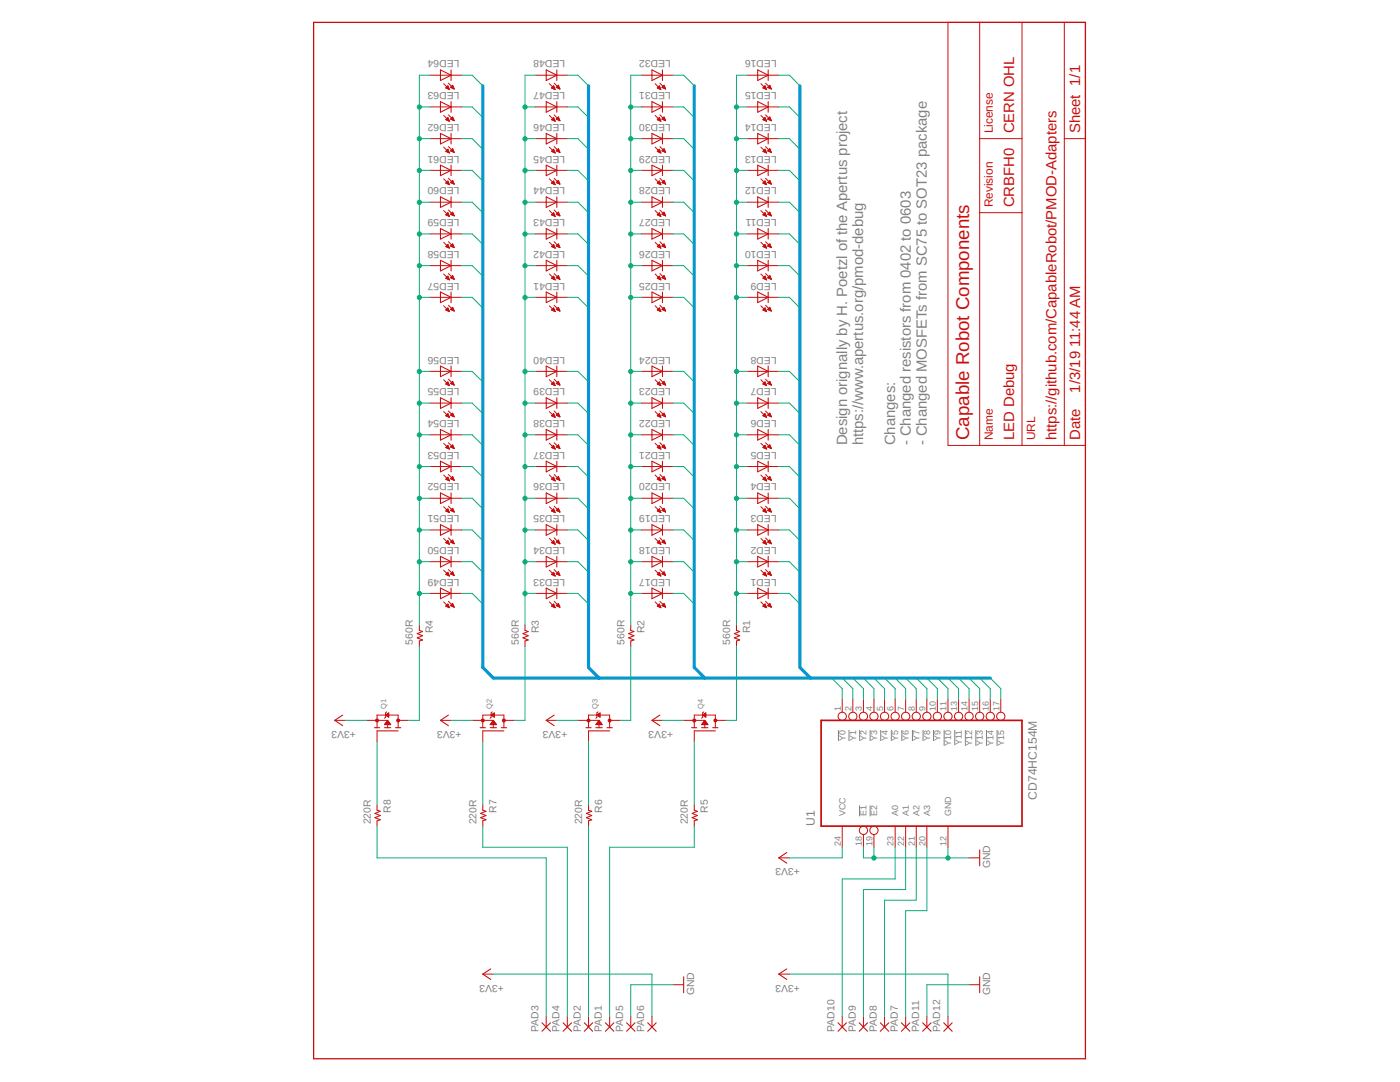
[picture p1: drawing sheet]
<svg xmlns="http://www.w3.org/2000/svg" width="279mm" height="216mm" viewBox="0 0 279 216" stroke-linecap="round" stroke-linejoin="round" font-family="sans-serif">
<defs><g id="words">
<text font-size="3.7" fill="#c90d0c" x="193.4" y="87.8" transform="rotate(-90 193.4 87.8)">Capable Robot Components</text>
<g font-size="3" fill="#c90d0c">
<text x="202.4" y="26.6" transform="rotate(-90 202.4 26.6)">CERN OHL</text>
<text x="215.6" y="26.6" transform="rotate(-90 215.6 26.6)">Sheet 1/1</text>
<text x="202.4" y="41.4" transform="rotate(-90 202.4 41.4)">CRBFH0</text>
<text x="215.6" y="69.3" transform="rotate(-90 215.6 69.3)">11:44 AM</text>
<text x="215.6" y="78.3" transform="rotate(-90 215.6 78.3)">1/3/19</text>
<text x="202.4" y="87.8" transform="rotate(-90 202.4 87.8)">LED Debug</text>
<text x="210.8" y="87.8" transform="rotate(-90 210.8 87.8)">https:/ github.com/CapableRobot/PMOD-Adapters</text>
<text x="215.6" y="87.8" transform="rotate(-90 215.6 87.8)">Date</text>
</g>
<g font-size="3" fill="#808080">
<text x="172.3" y="73.7" transform="rotate(-90 172.3 73.7)">.apertus.org/pmod-debug</text>
<text x="169.1" y="88.9" transform="rotate(-90 169.1 88.9)">Design orignally by H. Poetzl of the Apertus project</text>
<text x="172.3" y="88.9" transform="rotate(-90 172.3 88.9)">https:/ w</text>
<text x="178.6" y="88.9" transform="rotate(-90 178.6 88.9)">Changes:</text>
<text x="181.8" y="88.9" transform="rotate(-90 181.8 88.9)">- Changed resistors from 0402 to 0603</text>
<text x="185" y="88.9" transform="rotate(-90 185 88.9)">- Changed MOSFETs from SC75 to SOT23 package</text>
</g>
<g font-size="2.4" fill="#c90d0c">
<text x="198.2" y="26.6" transform="rotate(-90 198.2 26.6)">License</text>
<text x="198.2" y="41.4" transform="rotate(-90 198.2 41.4)">Revision</text>
<text x="198.2" y="87.8" transform="rotate(-90 198.2 87.8)">Name</text>
<text x="206.6" y="87.8" transform="rotate(-90 206.6 87.8)">URL</text>
</g>
<g font-size="2.4" fill="#808080">
<text x="206.9" y="159.6" transform="rotate(-90 206.9 159.6)">CD74HC154M</text>
<text x="162.6" y="164.8" transform="rotate(-90 162.6 164.8)">U1</text>
</g>
<g font-size="2.1" fill="#808080">
<text x="91.7" y="12.1" transform="rotate(-180 91.7 12.1)">LED64</text>
<text x="112.8" y="12.1" transform="rotate(-180 112.8 12.1)">LED48</text>
<text x="133.9" y="12.1" transform="rotate(-180 133.9 12.1)">LED32</text>
<text x="155" y="12.1" transform="rotate(-180 155 12.1)">LED16</text>
<text x="91.7" y="18.4" transform="rotate(-180 91.7 18.4)">LED63</text>
<text x="112.8" y="18.4" transform="rotate(-180 112.8 18.4)">LED47</text>
<text x="133.9" y="18.4" transform="rotate(-180 133.9 18.4)">LED31</text>
<text x="155" y="18.4" transform="rotate(-180 155 18.4)">LED15</text>
<text x="91.7" y="24.7" transform="rotate(-180 91.7 24.7)">LED62</text>
<text x="112.8" y="24.7" transform="rotate(-180 112.8 24.7)">LED46</text>
<text x="133.9" y="24.7" transform="rotate(-180 133.9 24.7)">LED30</text>
<text x="155" y="24.7" transform="rotate(-180 155 24.7)">LED14</text>
<text x="91.7" y="31" transform="rotate(-180 91.7 31)">LED61</text>
<text x="112.8" y="31" transform="rotate(-180 112.8 31)">LED45</text>
<text x="133.9" y="31" transform="rotate(-180 133.9 31)">LED29</text>
<text x="155" y="31" transform="rotate(-180 155 31)">LED13</text>
<text x="91.7" y="37.4" transform="rotate(-180 91.7 37.4)">LED60</text>
<text x="112.8" y="37.4" transform="rotate(-180 112.8 37.4)">LED44</text>
<text x="133.9" y="37.4" transform="rotate(-180 133.9 37.4)">LED28</text>
<text x="155" y="37.4" transform="rotate(-180 155 37.4)">LED12</text>
<text x="91.7" y="43.7" transform="rotate(-180 91.7 43.7)">LED59</text>
<text x="112.8" y="43.7" transform="rotate(-180 112.8 43.7)">LED43</text>
<text x="133.9" y="43.7" transform="rotate(-180 133.9 43.7)">LED27</text>
<text x="155" y="43.7" transform="rotate(-180 155 43.7)">LED11</text>
<text x="91.7" y="50" transform="rotate(-180 91.7 50)">LED58</text>
<text x="112.8" y="50" transform="rotate(-180 112.8 50)">LED42</text>
<text x="133.9" y="50" transform="rotate(-180 133.9 50)">LED26</text>
<text x="155" y="50" transform="rotate(-180 155 50)">LED10</text>
<text x="91.7" y="56.4" transform="rotate(-180 91.7 56.4)">LED57</text>
<text x="112.8" y="56.4" transform="rotate(-180 112.8 56.4)">LED41</text>
<text x="133.9" y="56.4" transform="rotate(-180 133.9 56.4)">LED25</text>
<text x="155" y="56.4" transform="rotate(-180 155 56.4)">LED9</text>
<text x="91.7" y="71.1" transform="rotate(-180 91.7 71.1)">LED56</text>
<text x="112.8" y="71.1" transform="rotate(-180 112.8 71.1)">LED40</text>
<text x="133.9" y="71.1" transform="rotate(-180 133.9 71.1)">LED24</text>
<text x="155" y="71.1" transform="rotate(-180 155 71.1)">LED8</text>
<text x="91.7" y="77.5" transform="rotate(-180 91.7 77.5)">LED55</text>
<text x="112.8" y="77.5" transform="rotate(-180 112.8 77.5)">LED39</text>
<text x="133.9" y="77.5" transform="rotate(-180 133.9 77.5)">LED23</text>
<text x="155" y="77.5" transform="rotate(-180 155 77.5)">LED7</text>
<text x="91.7" y="83.8" transform="rotate(-180 91.7 83.8)">LED54</text>
<text x="112.8" y="83.8" transform="rotate(-180 112.8 83.8)">LED38</text>
<text x="133.9" y="83.8" transform="rotate(-180 133.9 83.8)">LED22</text>
<text x="155" y="83.8" transform="rotate(-180 155 83.8)">LED6</text>
<text x="91.7" y="90.1" transform="rotate(-180 91.7 90.1)">LED53</text>
<text x="112.8" y="90.1" transform="rotate(-180 112.8 90.1)">LED37</text>
<text x="133.9" y="90.1" transform="rotate(-180 133.9 90.1)">LED21</text>
<text x="155" y="90.1" transform="rotate(-180 155 90.1)">LED5</text>
<text x="91.7" y="96.5" transform="rotate(-180 91.7 96.5)">LED52</text>
<text x="112.8" y="96.5" transform="rotate(-180 112.8 96.5)">LED36</text>
<text x="133.9" y="96.5" transform="rotate(-180 133.9 96.5)">LED20</text>
<text x="155" y="96.5" transform="rotate(-180 155 96.5)">LED4</text>
<text x="91.7" y="102.8" transform="rotate(-180 91.7 102.8)">LED51</text>
<text x="112.8" y="102.8" transform="rotate(-180 112.8 102.8)">LED35</text>
<text x="133.9" y="102.8" transform="rotate(-180 133.9 102.8)">LED19</text>
<text x="155" y="102.8" transform="rotate(-180 155 102.8)">LED3</text>
<text x="91.7" y="109.1" transform="rotate(-180 91.7 109.1)">LED50</text>
<text x="112.8" y="109.1" transform="rotate(-180 112.8 109.1)">LED34</text>
<text x="133.9" y="109.1" transform="rotate(-180 133.9 109.1)">LED18</text>
<text x="155" y="109.1" transform="rotate(-180 155 109.1)">LED2</text>
<text x="91.7" y="115.5" transform="rotate(-180 91.7 115.5)">LED49</text>
<text x="112.8" y="115.5" transform="rotate(-180 112.8 115.5)">LED33</text>
<text x="133.9" y="115.5" transform="rotate(-180 133.9 115.5)">LED17</text>
<text x="155" y="115.5" transform="rotate(-180 155 115.5)">LED1</text>
<text x="82.4" y="128.6" transform="rotate(-90 82.4 128.6)">560R</text>
<text x="86.4" y="126.3" transform="rotate(-90 86.4 126.3)">R4</text>
<text x="103.5" y="128.6" transform="rotate(-90 103.5 128.6)">560R</text>
<text x="107.5" y="126.3" transform="rotate(-90 107.5 126.3)">R3</text>
<text x="124.6" y="128.6" transform="rotate(-90 124.6 128.6)">560R</text>
<text x="128.6" y="126.3" transform="rotate(-90 128.6 126.3)">R2</text>
<text x="145.7" y="128.6" transform="rotate(-90 145.7 128.6)">560R</text>
<text x="149.7" y="126.3" transform="rotate(-90 149.7 126.3)">R1</text>
<text x="71" y="145.8" transform="rotate(-180 71 145.8)">+3V3</text>
<text x="92.1" y="145.8" transform="rotate(-180 92.1 145.8)">+3V3</text>
<text x="113.2" y="145.8" transform="rotate(-180 113.2 145.8)">+3V3</text>
<text x="134.3" y="145.8" transform="rotate(-180 134.3 145.8)">+3V3</text>
<text x="74" y="164.5" transform="rotate(-90 74 164.5)">220R</text>
<text x="78" y="162.2" transform="rotate(-90 78 162.2)">R8</text>
<text x="95.1" y="164.5" transform="rotate(-90 95.1 164.5)">220R</text>
<text x="99.1" y="162.2" transform="rotate(-90 99.1 162.2)">R7</text>
<text x="116.2" y="164.5" transform="rotate(-90 116.2 164.5)">220R</text>
<text x="120.2" y="162.2" transform="rotate(-90 120.2 162.2)">R6</text>
<text x="137.3" y="164.5" transform="rotate(-90 137.3 164.5)">220R</text>
<text x="141.3" y="162.2" transform="rotate(-90 141.3 162.2)">R5</text>
<text x="159.6" y="173.3" transform="rotate(-180 159.6 173.3)">+3V3</text>
<text x="197.6" y="173.3" transform="rotate(-90 197.6 173.3)">GND</text>
<text x="100.6" y="196.5" transform="rotate(-180 100.6 196.5)">+3V3</text>
<text x="159.6" y="196.5" transform="rotate(-180 159.6 196.5)">+3V3</text>
<text x="138.5" y="198.6" transform="rotate(-90 138.5 198.6)">GND</text>
<text x="197.6" y="198.6" transform="rotate(-90 197.6 198.6)">GND</text>
<text x="107.5" y="205.9" transform="rotate(-90 107.5 205.9)">PAD3</text>
<text x="111.7" y="205.9" transform="rotate(-90 111.7 205.9)">PAD4</text>
<text x="115.9" y="205.9" transform="rotate(-90 115.9 205.9)">PAD2</text>
<text x="120.1" y="205.9" transform="rotate(-90 120.1 205.9)">PAD1</text>
<text x="124.3" y="205.9" transform="rotate(-90 124.3 205.9)">PAD5</text>
<text x="128.6" y="205.9" transform="rotate(-90 128.6 205.9)">PAD6</text>
<text x="166.5" y="205.9" transform="rotate(-90 166.5 205.9)">PAD10</text>
<text x="170.8" y="205.9" transform="rotate(-90 170.8 205.9)">PAD9</text>
<text x="175" y="205.9" transform="rotate(-90 175 205.9)">PAD8</text>
<text x="179.2" y="205.9" transform="rotate(-90 179.2 205.9)">PAD7</text>
<text x="183.4" y="205.9" transform="rotate(-90 183.4 205.9)">PAD11</text>
<text x="187.6" y="205.9" transform="rotate(-90 187.6 205.9)">PAD12</text>
</g>
<g font-size="1.8" fill="#808080">
<text x="167.8" y="141.8" transform="rotate(-90 167.8 141.8)">1</text>
<text x="169.9" y="141.8" transform="rotate(-90 169.9 141.8)">2</text>
<text x="172" y="141.8" transform="rotate(-90 172 141.8)">3</text>
<text x="174.1" y="141.8" transform="rotate(-90 174.1 141.8)">4</text>
<text x="176.2" y="141.8" transform="rotate(-90 176.2 141.8)">5</text>
<text x="178.3" y="141.8" transform="rotate(-90 178.3 141.8)">6</text>
<text x="180.5" y="141.8" transform="rotate(-90 180.5 141.8)">7</text>
<text x="182.6" y="141.8" transform="rotate(-90 182.6 141.8)">8</text>
<text x="184.7" y="141.8" transform="rotate(-90 184.7 141.8)">9</text>
<text x="186.8" y="141.8" transform="rotate(-90 186.8 141.8)">10</text>
<text x="188.9" y="141.8" transform="rotate(-90 188.9 141.8)">11</text>
<text x="191" y="141.8" transform="rotate(-90 191 141.8)">13</text>
<text x="193.1" y="141.8" transform="rotate(-90 193.1 141.8)">14</text>
<text x="195.2" y="141.8" transform="rotate(-90 195.2 141.8)">15</text>
<text x="197.3" y="141.8" transform="rotate(-90 197.3 141.8)">16</text>
<text x="199.4" y="141.8" transform="rotate(-90 199.4 141.8)">17</text>
<text x="168.7" y="147.9" transform="rotate(-90 168.7 147.9)">Y0</text>
<text x="170.8" y="147.9" transform="rotate(-90 170.8 147.9)">Y1</text>
<text x="172.9" y="147.9" transform="rotate(-90 172.9 147.9)">Y2</text>
<text x="175.1" y="147.9" transform="rotate(-90 175.1 147.9)">Y3</text>
<text x="177.2" y="147.9" transform="rotate(-90 177.2 147.9)">Y4</text>
<text x="179.3" y="147.9" transform="rotate(-90 179.3 147.9)">Y5</text>
<text x="181.4" y="147.9" transform="rotate(-90 181.4 147.9)">Y6</text>
<text x="183.5" y="147.9" transform="rotate(-90 183.5 147.9)">Y7</text>
<text x="185.6" y="147.9" transform="rotate(-90 185.6 147.9)">Y8</text>
<text x="187.7" y="147.9" transform="rotate(-90 187.7 147.9)">Y9</text>
<text x="189.8" y="148.8" transform="rotate(-90 189.8 148.8)">Y10</text>
<text x="191.9" y="148.7" transform="rotate(-90 191.9 148.7)">Y11</text>
<text x="194" y="148.8" transform="rotate(-90 194 148.8)">Y12</text>
<text x="196.2" y="148.8" transform="rotate(-90 196.2 148.8)">Y13</text>
<text x="198.3" y="148.8" transform="rotate(-90 198.3 148.8)">Y14</text>
<text x="200.4" y="148.8" transform="rotate(-90 200.4 148.8)">Y15</text>
<text x="168.7" y="162.9" transform="rotate(-90 168.7 162.9)">VCC</text>
<text x="172.9" y="162.9" transform="rotate(-90 172.9 162.9)">E1</text>
<text x="175.1" y="162.9" transform="rotate(-90 175.1 162.9)">E2</text>
<text x="179.3" y="162.9" transform="rotate(-90 179.3 162.9)">A0</text>
<text x="181.4" y="162.9" transform="rotate(-90 181.4 162.9)">A1</text>
<text x="183.5" y="162.9" transform="rotate(-90 183.5 162.9)">A2</text>
<text x="185.6" y="162.9" transform="rotate(-90 185.6 162.9)">A3</text>
<text x="189.8" y="162.9" transform="rotate(-90 189.8 162.9)">GND</text>
<text x="167.8" y="168.7" transform="rotate(-90 167.8 168.7)">24</text>
<text x="172" y="168.7" transform="rotate(-90 172 168.7)">18</text>
<text x="174.1" y="168.7" transform="rotate(-90 174.1 168.7)">19</text>
<text x="178.3" y="168.7" transform="rotate(-90 178.3 168.7)">23</text>
<text x="180.5" y="168.7" transform="rotate(-90 180.5 168.7)">22</text>
<text x="182.6" y="168.7" transform="rotate(-90 182.6 168.7)">21</text>
<text x="184.7" y="168.7" transform="rotate(-90 184.7 168.7)">20</text>
<text x="188.9" y="168.7" transform="rotate(-90 188.9 168.7)">12</text>
</g>
<g font-size="1.5" fill="#808080">
<text x="77" y="141.4" transform="rotate(-90 77 141.4)">Q1</text>
<text x="98.1" y="141.4" transform="rotate(-90 98.1 141.4)">Q2</text>
<text x="119.2" y="141.4" transform="rotate(-90 119.2 141.4)">Q3</text>
<text x="140.3" y="141.4" transform="rotate(-90 140.3 141.4)">Q4</text>
</g>
</g></defs>
<g fill="none" stroke="#808080" stroke-width=".2">
<path d="M167.3 145.7v2.1M169.4 145.7v2.1M171.6 145.7v2.1M173.7 145.7v2.1M175.8 145.7v2.1M177.9 145.7v2.1M180 145.7v2.1M182.1 145.7v2.1M184.2 145.7v2.1M186.3 145.7v2.1M188.4 145.7v3.1M190.5 145.7v3"/>
<path d="M192.7 145.7v3.1M194.8 145.7v3.1M196.9 145.7v3.1M199 145.7v3.1M171.5 160.7v2.2M173.7 160.7v2.2"/>
</g>
<g fill="none" stroke="#c90d0c" stroke-width=".2">
<path d="M85.8 15h6.3M88.5 16.7l1.2 1.2M89 17.5l.4-.4 .3 .8zM89 17.5v.1M89.1 17.4v.2M89.2 17.3v.4M89.3 17.2v.5M89.4 17.2v.5M89.5 16.6l1.2 1.2M89.5 17.4v.4M89.6 17.7v.1M90 17.4v.1"/>
<path d="M90.1 17.3v.2M90.2 17.2v.3M90.3 17.1v.5M90.3 17l.4 .8-.8-.4zM90.4 17.1v.5M90.5 17.3v.4M90.6 17.5v.2M106.9 15h6.3M109.6 16.7l1.2 1.2M110.1 17.5l.7 .4M110.1 17.5l.4-.4 .3 .8M110.1 17.5v.1"/>
<path d="M110.2 17.4v.2M110.3 17.3v.3M110.4 17.2v.5M110.5 17.1v.6M110.6 17.3v.5M110.6 16.6l1.1 1.2M110.7 17.5v.3M110.8 17.8h.1M111 17.4l.4-.4 .3 .8zM111 17.4v.1M111.1 17.3v.2M111.2 17.2v.3"/>
<path d="M111.3 17.1v.5M111.4 17v.6M111.5 17.2v.5M111.6 17.4v.3M111.7 17.7h.1M128 15h6.3M130.7 16.7l1.2 1.2M131.2 17.5l.4-.4 .3 .8zM131.3 17.5v.1M131.3 17.4v.2M131.4 17.3v.4M131.5 17.2v.5"/>
<path d="M131.6 17.2v.5M131.7 16.6l1.1 1.2M131.7 17.4v.4M131.8 17.7v.1M132.1 17.4l.4-.4 .3 .8zM132.2 17.4v.1M132.3 17.3v.2M132.4 17.2v.3M132.5 17.1v.5M132.6 17.1v.5M132.7 17.3v.4M132.8 17.6v.1"/>
<path d="M149.1 15h6.3M151.8 16.7l1.2 1.2M152.3 17.5v.1M152.4 17.4v.2M152.5 17.3v.4M152.6 17.2v.5M152.7 17.1v.6M152.7 17.1l-.4 .4 .7 .4M152.7 17.1l.3 .8M152.8 17.4v.4M152.8 16.6l1.1 1.2M152.9 17.6v.2"/>
<path d="M153 17.8h.1M153.2 17.4v.1M153.4 17.3v.2M153.4 17.2v.3M153.5 17.1v.5M153.6 17v.6M153.6 17l-.4 .4 .7 .4M153.6 17l.3 .8M153.7 17.2v.5M153.8 17.5v.2M153.9 17.7h.1M189.2 4.5h27.4v84.4h-27.4z"/>
<path d="M195.5 4.5v84.4M204 4.5v84.4M212.4 4.5v84.4M85.8 34h6.3M85.8 27.7h6.3M85.8 21.3h6.3M88.5 35.7l1.2 1.2M88.5 29.4l1.2 1.1M88.5 23l1.2 1.2M89 36.5l.4-.4 .3 .8zM89 23.9l.4-.4 .3 .7zM89 23.8v.1"/>
<path d="M89 30.1v.1M89 36.4v.2M89.1 23.7v.2M89.1 30v.3M89.1 36.4v.2M89.2 23.6v.4M89.2 29.9v.4M89.2 36.3v.3M89.3 23.5v.5M89.3 29.8v.6M89.3 36.2v.5M89.4 29.8l.3 .7-.7-.3z"/>
<path d="M89.4 23.5v.6M89.4 29.9v.5M89.4 36.2v.5M89.5 35.6l1.2 1.1M89.5 29.3l1.2 1.1M89.5 22.9l1.2 1.2M89.5 23.7v.4M89.5 30.1v.3M89.5 36.4v.4M89.6 24v.2M89.6 30.3v.2M89.6 36.6v.2"/>
<path d="M89.9 36.4l.4-.4 .4 .7zM89.9 30.1l.4-.4 .4 .7zM89.9 23.8l.4-.5 .4 .8zM90 23.7v.1M90 30v.1M90 36.4v.1M90.1 23.6v.2M90.1 29.9v.3M90.1 36.3v.2M90.2 23.5v.4M90.2 29.8v.4M90.2 36.2v.3"/>
<path d="M90.3 23.4v.5M90.3 29.7v.5M90.3 36.1v.5M90.4 23.4v.6M90.4 29.8v.5M90.4 36.1v.5M90.5 23.6v.4M90.5 30v.3M90.5 36.3v.4M90.6 23.9v.1M90.6 30.2v.2M90.6 36.5v.2"/>
<path d="M106.9 34h6.3M106.9 27.7h6.3M106.9 21.3h6.3M109.6 35.7l1.2 1.2M109.6 29.4l1.2 1.1M109.6 23l1.2 1.2M110.1 36.5l.4-.4 .3 .8zM110.1 30.2l.7 .3M110.1 30.2l.4-.4 .3 .7M110.1 23.9l.7 .3M110.1 23.9l.4-.4 .3 .7M110.1 23.8v.1"/>
<path d="M110.1 30.2h.1M110.1 36.5v.1M110.2 23.7v.2M110.2 30.1v.2M110.2 36.4v.2M110.3 23.6v.4M110.3 30v.3M110.3 36.3v.3M110.4 23.6v.4M110.4 29.9v.4M110.4 36.2v.5M110.5 23.5v.5"/>
<path d="M110.5 29.8v.6M110.5 36.1v.6M110.6 23.6v.5M110.6 30v.4M110.6 36.3v.4M110.6 35.6l1.1 1.1M110.6 29.3l1.1 1.1M110.6 22.9l1.1 1.2M110.7 23.9v.2M110.7 30.2v.3M110.7 36.5v.3M110.8 24.1v.1"/>
<path d="M110.8 30.4v.1M110.8 36.8h.1M111 36.4l.4-.4 .3 .7zM111 30.1l.4-.4 .3 .7zM111 23.8l.4-.5 .3 .8zM111 23.7v.1M111 30.1h.1M111 36.4h.1M111.1 23.6v.2M111.1 30v.2M111.1 36.3v.2M111.2 23.5v.4"/>
<path d="M111.2 29.9v.3M111.2 36.2v.3M111.3 23.5v.4M111.3 29.8v.4M111.3 36.1v.5M111.4 23.3v.6M111.4 29.7v.6M111.4 36v.6M111.5 23.5v.5M111.5 29.9v.4M111.5 36.2v.4M111.6 23.8v.2"/>
<path d="M111.6 30.1v.3M111.6 36.4v.3M111.7 24v.1M111.7 30.3v.1M111.7 36.7h.1M128 34h6.3M128 27.7h6.3M128 21.3h6.3M130.7 35.7l1.2 1.2M130.7 29.4l1.2 1.1M130.7 23l1.2 1.2M131.2 36.5l.4-.4 .3 .8z"/>
<path d="M131.2 30.2l.4-.4 .3 .7zM131.2 23.9l.4-.4 .3 .7zM131.3 23.8v.1M131.3 30.1v.1M131.3 36.4v.2M131.3 23.7v.3M131.3 30v.3M131.4 23.6v.4M131.4 29.9v.4M131.4 36.3v.4M131.5 23.5v.5M131.5 29.8v.6"/>
<path d="M131.5 36.2v.5M131.6 23.6v.5M131.6 29.9v.5M131.6 36.2v.5M131.7 35.6l1.1 1.1M131.7 29.3l1.1 1.1M131.7 22.9l1.1 1.2M131.7 23.8v.3M131.7 30.1v.3M131.7 36.4v.4M131.8 24v.2M131.8 30.3v.2"/>
<path d="M131.8 36.7v.1M132.1 36.4l.4-.4 .3 .7zM132.1 30.1l.4-.4 .3 .7zM132.1 23.8l.4-.5 .3 .8zM132.2 23.7v.1M132.2 30v.1M132.2 36.3v.2M132.3 23.6v.3M132.3 29.9v.3M132.3 36.3v.2M132.4 23.5v.4M132.4 29.8v.4"/>
<path d="M132.4 36.2v.4M132.5 23.4v.5M132.5 29.7v.6M132.5 36.1v.5M132.6 23.5v.5M132.6 29.8v.5M132.6 36.1v.5M132.7 23.7v.3M132.7 30v.3M132.7 36.3v.4M132.8 23.9v.1M132.8 30.2v.2"/>
<path d="M132.8 36.6v.1M149.1 34h6.3M149.1 27.7h6.3M149.1 21.3h6.3M151.8 35.7l1.2 1.2M151.8 29.4l1.2 1.1M151.8 23l1.2 1.2M152.3 23.8v.1M152.3 30.2h.1M152.3 36.5v.1M152.4 23.7v.2M152.4 30.1v.2"/>
<path d="M152.4 36.4v.2M152.5 23.6v.4M152.5 30v.3M152.5 36.3v.3M152.6 23.5v.5M152.6 29.9v.5M152.6 36.2v.5M152.7 23.5v.5M152.7 29.8v.6M152.7 36.1v.6M152.7 36.1l-.4 .4 .7 .4M152.7 36.1l.3 .8"/>
<path d="M152.7 29.8l-.4 .4 .7 .3M152.7 29.8l.3 .7M152.7 23.5l-.4 .4 .7 .3M152.7 23.5l.3 .7M152.8 23.7v.4M152.8 30v.4M152.8 36.3v.5M152.8 35.6l1.1 1.1M152.8 29.3l1.1 1.1M152.8 22.9l1.1 1.2M152.9 23.9v.2M152.9 30.2v.3"/>
<path d="M152.9 36.6v.2M153 24.1v.1M153 30.5h.1M153 36.8h.1M153.2 23.7v.1M153.2 30.1h.1M153.2 36.4h.1M153.4 23.6v.2M153.4 30v.2M153.4 36.3v.2M153.4 23.5v.4M153.4 29.9v.3"/>
<path d="M153.4 36.2v.3M153.5 23.4v.5M153.5 29.8v.4M153.5 36.1v.5M153.6 23.3v.6M153.6 29.7v.6M153.6 36v.6M153.6 36l-.4 .4 .7 .3M153.6 36l.3 .7M153.6 29.7l-.4 .4 .7 .3M153.6 29.7l.3 .7M153.6 23.3l-.4 .5 .7 .3"/>
<path d="M153.6 23.3l.3 .8M153.7 23.6v.4M153.7 29.9v.4M153.7 36.2v.5M153.8 23.8v.2M153.8 30.1v.3M153.8 36.4v.3M153.9 24v.1M153.9 30.4h.1M153.9 36.7h.1M195.5 27.7h8.5M212.4 27.7h4.2"/>
<path d="M85.8 59.3h6.3M85.8 53h6.3M85.8 46.7h6.3M85.8 40.3h6.3M88.5 54.7l1.2 1.1M88.5 48.3l1.2 1.2M88.5 42l1.2 1.2M89 55.5l.4-.4 .3 .7zM89 49.2l.4-.4 .3 .7zM89 42.9l.4-.5 .3 .8zM89 42.8v.1M89 49.1v.1"/>
<path d="M89 55.5v.1M89.1 42.7v.2M89.1 49v.3M89.1 55.4v.2M89.2 42.6v.4M89.2 48.9v.4M89.2 55.3v.3M89.3 42.5v.5M89.3 48.8v.6M89.3 55.2v.5M89.4 42.5v.6M89.4 48.9v.5"/>
<path d="M89.4 55.2v.5M89.5 54.6l1.2 1.1M89.5 48.2l1.2 1.2M89.5 41.9l1.2 1.2M89.5 42.7v.4M89.5 49.1v.3M89.5 55.4v.4M89.6 43v.1M89.6 49.3v.2M89.6 55.6v.2M89.9 49.1l.4-.4 .4 .7zM89.9 42.8l.4-.5 .4 .8z"/>
<path d="M90 42.7v.1M90 49v.1M90 55.4v.1M90.1 42.6v.2M90.1 48.9v.3M90.1 55.2v.3M90.2 42.5v.4M90.2 48.8v.4M90.2 55.2v.3M90.3 42.4v.5M90.3 48.7v.6M90.3 55.1v.5"/>
<path d="M90.3 55l.4 .7-.8-.3zM90.4 42.4v.5M90.4 48.7v.6M90.4 55.1v.5M90.5 42.6v.4M90.5 49v.3M90.5 55.3v.4M90.6 42.9v.1M90.6 49.2v.2M90.6 55.5v.2M106.9 59.3h6.3M106.9 53h6.3"/>
<path d="M106.9 46.7h6.3M106.9 40.3h6.3M109.6 54.7l1.2 1.1M109.6 48.3l1.2 1.2M109.6 42l1.2 1.2M110.1 55.5l.7 .3M110.1 55.5l.4-.4 .3 .7M110.1 49.2l.7 .3M110.1 49.2l.4-.4 .3 .7M110.1 42.9l.7 .3M110.1 42.9l.4-.5 .3 .8M110.1 42.8v.1"/>
<path d="M110.1 49.2h.1M110.1 55.5h.1M110.2 42.7v.2M110.2 49.1v.2M110.2 55.4v.2M110.3 42.7v.3M110.3 49v.3M110.3 55.3v.3M110.4 42.5v.5M110.4 48.9v.4M110.4 55.2v.5M110.5 42.5v.6"/>
<path d="M110.5 48.8v.6M110.5 55.1v.6M110.6 42.7v.4M110.6 49v.4M110.6 55.3v.5M110.6 54.6l1.1 1.1M110.6 48.2l1.1 1.2M110.6 41.9l1.1 1.2M110.7 42.9v.2M110.7 49.2v.3M110.7 55.5v.3M110.8 43.1v.1"/>
<path d="M110.8 49.4v.1M110.8 55.8h.1M111 55.4l.4-.4 .3 .7zM111 49.1l.4-.4 .3 .7zM111 42.8l.4-.5 .3 .8zM111 42.7v.1M111 49.1h.1M111 55.4h.1M111.1 42.6v.2M111.1 49v.1M111.1 55.3v.2M111.2 42.5v.4"/>
<path d="M111.2 48.9v.3M111.2 55.2v.3M111.3 42.4v.5M111.3 48.8v.4M111.3 55.1v.5M111.4 42.4v.5M111.4 48.7v.6M111.4 55v.6M111.5 42.5v.5M111.5 48.9v.4M111.5 55.2v.4M111.6 42.8v.2"/>
<path d="M111.6 49.1v.2M111.6 55.4v.3M111.7 43v.1M111.7 49.3v.1M111.7 55.6v.1M128 59.3h6.3M128 53h6.3M128 46.7h6.3M128 40.3h6.3M130.7 54.7l1.2 1.1M130.7 48.3l1.2 1.2M130.7 42l1.2 1.2"/>
<path d="M131.2 55.5l.4-.4 .3 .7zM131.2 49.2l.4-.4 .3 .7zM131.2 42.9l.4-.5 .3 .8zM131.3 42.8v.1M131.3 49.1v.1M131.3 55.4v.2M131.3 42.7v.2M131.3 49v.3M131.4 42.6v.4M131.4 48.9v.4M131.4 55.2v.4M131.5 42.5v.5"/>
<path d="M131.5 48.8v.6M131.5 55.2v.5M131.6 42.5v.6M131.6 48.9v.5M131.6 55.2v.5M131.7 54.6l1.1 1.1M131.7 48.2l1.1 1.2M131.7 41.9l1.1 1.2M131.7 42.8v.3M131.7 49.1v.3M131.7 55.4v.4M131.8 43v.1"/>
<path d="M131.8 49.3v.2M131.8 55.6v.2M132.1 55.4l.4-.4 .3 .7zM132.1 49.1l.4-.4 .3 .7zM132.1 42.8l.4-.5 .3 .8zM132.2 42.7v.1M132.2 49v.1M132.2 55.3v.2M132.3 42.6v.2M132.3 48.9v.3M132.3 55.2v.3M132.4 42.5v.4"/>
<path d="M132.4 48.8v.4M132.4 55.1v.4M132.5 42.4v.5M132.5 48.7v.6M132.5 55.1v.5M132.6 42.4v.6M132.6 48.8v.5M132.6 55.1v.5M132.7 42.7v.3M132.7 49v.3M132.7 55.3v.4M132.8 42.9v.1"/>
<path d="M132.8 49.2v.2M132.8 55.5v.2M149.1 59.3h6.3M149.1 53h6.3M149.1 46.7h6.3M149.1 40.3h6.3M151.8 54.7l1.2 1.1M151.8 48.3l1.2 1.2M151.8 42l1.2 1.2M152.3 42.8v.1M152.3 49.1v.1M152.3 55.5h.1"/>
<path d="M152.4 42.7v.2M152.4 49.1v.2M152.4 55.4v.2M152.5 42.6v.4M152.5 49v.3M152.5 55.3v.3M152.6 42.5v.5M152.6 48.9v.4M152.6 55.2v.5M152.7 42.4v.7M152.7 48.8v.6M152.7 55.1v.6"/>
<path d="M152.7 55.1l.3 .7-.7-.3zM152.7 48.8l.3 .7-.7-.3zM152.7 42.4l-.4 .5 .7 .3M152.7 42.4l.3 .8M152.8 42.7v.4M152.8 49v.4M152.8 55.3v.5M152.8 54.6l1.1 1.1M152.8 48.2l1.1 1.2M152.8 41.9l1.1 1.2M152.9 42.9v.2M152.9 49.2v.3"/>
<path d="M152.9 55.6v.2M153 43.1v.1M153 49.4v.1M153 55.8h.1M153.2 42.7v.1M153.2 49v.1M153.2 55.4h.1M153.4 42.6v.2M153.4 49v.1M153.4 55.3v.2M153.4 42.5v.4M153.4 48.9v.3"/>
<path d="M153.4 55.2v.3M153.5 42.4v.5M153.5 48.8v.4M153.5 55.1v.5M153.6 42.3v.6M153.6 48.7v.6M153.6 55v.6M153.6 55l.3 .7-.7-.3zM153.6 48.7l-.4 .4 .7 .3M153.6 48.7l.3 .7M153.6 42.3l-.4 .5 .7 .3M153.6 42.3l.3 .8"/>
<path d="M153.7 42.6v.4M153.7 48.9v.4M153.7 55.2v.4M153.8 42.8v.2M153.8 49.1v.3M153.8 55.4v.3M153.9 43v.1M153.9 49.3v.1M153.9 55.7h.1M195.5 42.4h8.5M85.8 74.1h6.3M88.5 75.8l1.2 1.1"/>
<path d="M88.5 61l1.2 1.2M89 76.6l.4-.4 .3 .7zM89 61.8l.4-.4 .3 .8zM89 61.8v.1M89 76.6v.1M89.1 61.7v.2M89.1 76.5v.2M89.2 61.6v.4M89.2 76.4v.4M89.3 61.5v.5M89.3 76.3v.5M89.4 61.5v.6"/>
<path d="M89.4 76.3v.5M89.5 75.7l1.2 1.1M89.5 60.9l1.2 1.2M89.5 61.7v.4M89.5 76.5v.4M89.6 62v.1M89.6 76.7v.2M89.9 76.5l.4-.4 .4 .7zM89.9 61.7l.4-.4 .4 .8zM90 61.7v.1M90 76.5v.1M90.1 61.6v.2"/>
<path d="M90.1 76.3v.3M90.2 61.5v.4M90.2 76.3v.3M90.3 61.4v.5M90.3 76.2v.5M90.4 61.4v.6M90.4 76.2v.5M90.5 61.6v.4M90.5 76.4v.4M90.6 61.8v.2M90.6 76.6v.2M106.9 74.1h6.3"/>
<path d="M109.6 75.8l1.2 1.1M109.6 61l1.2 1.2M110.1 76.6l.4-.4 .3 .7M110.1 76.6l.7 .3M110.1 61.8l.7 .4M110.1 61.8l.4-.4 .3 .8M110.1 61.8v.1M110.1 76.6h.1M110.2 61.7v.2M110.2 76.5v.2M110.3 61.6v.4M110.3 76.4v.3"/>
<path d="M110.4 61.5v.5M110.4 76.3v.5M110.5 61.4v.6M110.5 76.2v.6M110.6 61.6v.5M110.6 76.4v.5M110.6 75.7l1.1 1.1M110.6 60.9l1.1 1.2M110.7 61.8v.3M110.7 76.6v.3M110.8 62.1v.1M110.8 76.9h.1"/>
<path d="M111 76.5l.4-.4 .3 .7zM111 61.7l.4-.4 .3 .8zM111 61.7v.1M111 76.5h.1M111.1 61.6v.2M111.1 76.4v.2M111.2 61.5v.3M111.2 76.3v.3M111.3 61.4v.5M111.3 76.2v.5M111.4 61.3v.6M111.4 76.1v.6"/>
<path d="M111.5 61.5v.5M111.5 76.3v.5M111.6 61.7v.3M111.6 76.5v.3M111.7 62v.1M111.7 76.8h.1M128 74.1h6.3M130.7 75.8l1.2 1.1M130.7 61l1.2 1.2M131.2 76.6l.4-.4 .3 .7zM131.2 61.8l.4-.4 .3 .8zM131.3 61.8v.1"/>
<path d="M131.3 76.5v.2M131.3 61.7v.2M131.4 61.6v.4M131.4 76.3v.5M131.5 61.5v.5M131.5 76.3v.5M131.6 61.5v.6M131.6 76.3v.5M131.7 75.7l1.1 1.1M131.7 60.9l1.1 1.2M131.7 61.8v.3M131.7 76.5v.4"/>
<path d="M131.8 62v.1M131.8 76.8v.1M132.1 76.5l.4-.4 .3 .7zM132.1 61.7l.4-.4 .3 .8zM132.2 61.7v.1M132.2 76.4v.2M132.3 61.6v.2M132.3 76.3v.3M132.4 61.5v.4M132.4 76.2v.4M132.5 61.4v.5M132.5 76.2v.5"/>
<path d="M132.6 61.4v.6M132.6 76.2v.5M132.7 61.7v.3M132.7 76.4v.4M132.8 61.9v.1M132.8 76.6v.2M149.1 74.1h6.3M151.8 75.8l1.2 1.1M151.8 61l1.2 1.2M152.3 61.8v.1M152.3 76.6h.1M152.4 61.7v.2"/>
<path d="M152.4 76.5v.2M152.5 61.6v.4M152.5 76.4v.3M152.6 61.5v.5M152.6 76.3v.5M152.7 61.4v.6M152.7 76.2v.6M152.7 76.2l.3 .7-.7-.3zM152.7 61.4l-.4 .4 .7 .4M152.7 61.4l.3 .8M152.8 61.7v.4M152.8 76.4v.5"/>
<path d="M152.8 75.7l1.1 1.1M152.8 60.9l1.1 1.2M152.9 61.9v.2M152.9 76.6v.3M153 62.1v.1M153 76.9h.1M153.2 61.7v.1M153.2 76.5h.1M153.4 61.6v.2M153.4 76.4v.2M153.4 61.5v.3M153.4 76.3v.3"/>
<path d="M153.5 61.4v.5M153.5 76.2v.5M153.6 61.3v.6M153.6 76.1v.6M153.6 76.1l-.4 .4 .7 .3M153.6 76.1l.3 .7M153.6 61.3l-.4 .4 .7 .4M153.6 61.3l.3 .8M153.7 61.6v.4M153.7 76.3v.5M153.8 61.8v.2M153.8 76.5v.3"/>
<path d="M153.9 62v.1M153.9 76.8h.1M85.8 99.4h6.3M85.8 93.1h6.3M85.8 86.8h6.3M85.8 80.4h6.3M88.5 94.8l1.2 1.1M88.5 88.5l1.2 1.1M88.5 82.1l1.2 1.2M89 82.9v.1M89 89.2v.1M89 95.5v.2"/>
<path d="M89.1 82.8v.2M89.1 89.1v.3M89.1 95.5v.2M89.2 82.7v.4M89.2 89v.4M89.2 95.4v.3M89.3 82.6v.5M89.3 88.9v.6M89.3 95.3v.5M89.4 95.2l.3 .7-.7-.3zM89.4 88.9l.3 .7-.7-.3zM89.4 82.5l.3 .8-.7-.3z"/>
<path d="M89.4 82.6v.6M89.4 88.9v.6M89.4 95.3v.5M89.5 94.7l1.2 1.1M89.5 88.3l1.2 1.2M89.5 82l1.2 1.2M89.5 82.8v.4M89.5 89.2v.3M89.5 95.5v.4M89.6 83.1v.1M89.6 89.4v.2M89.6 95.7v.2"/>
<path d="M89.9 95.5l.4-.4 .4 .7zM89.9 89.2l.4-.4 .4 .7zM89.9 82.8l.4-.4 .4 .8zM90 82.8v.1M90 89.1v.1M90 95.4v.1M90.1 82.7v.2M90.1 89v.3M90.1 95.4v.2M90.2 82.6v.4M90.2 88.9v.4M90.2 95.2v.4"/>
<path d="M90.3 82.5v.5M90.3 88.8v.5M90.3 95.2v.5M90.4 82.5v.6M90.4 88.8v.6M90.4 95.2v.5M90.5 82.7v.4M90.5 89.1v.3M90.5 95.4v.4M90.6 83v.1M90.6 89.3v.2M90.6 95.6v.2"/>
<path d="M106.9 99.4h6.3M106.9 93.1h6.3M106.9 86.8h6.3M106.9 80.4h6.3M109.6 94.8l1.2 1.1M109.6 88.5l1.2 1.1M109.6 82.1l1.2 1.2M110.1 95.6l.7 .3M110.1 95.6l.4-.4 .3 .7M110.1 89.3l.7 .3M110.1 89.3l.4-.4 .3 .7M110.1 83l.7 .3"/>
<path d="M110.1 83l.4-.5 .3 .8M110.1 82.9v.1M110.1 89.3h.1M110.1 95.6h.1M110.2 82.8v.2M110.2 89.2v.1M110.2 95.5v.2M110.3 82.7v.4M110.3 89.1v.3M110.3 95.4v.3M110.4 82.6v.5M110.4 89v.4"/>
<path d="M110.4 95.3v.5M110.5 82.5v.6M110.5 88.9v.6M110.5 95.2v.6M110.6 82.7v.5M110.6 89.1v.4M110.6 95.4v.4M110.6 94.7l1.1 1.1M110.6 88.3l1.1 1.2M110.6 82l1.1 1.2M110.7 83v.2M110.7 89.3v.3"/>
<path d="M110.7 95.6v.3M110.8 83.2v.1M110.8 89.5v.1M110.8 95.8v.1M111 95.5l.4-.4 .3 .7zM111 89.2l.4-.4 .3 .7zM111 82.8l.4-.4 .3 .8zM111 82.8v.1M111 89.2h.1M111 95.5h.1M111.1 82.7v.2M111.1 89v.2"/>
<path d="M111.1 95.4v.2M111.2 82.6v.4M111.2 89v.3M111.2 95.3v.3M111.3 82.5v.5M111.3 88.9v.4M111.3 95.2v.5M111.4 82.4v.6M111.4 88.8v.6M111.4 95.1v.6M111.5 82.6v.5M111.5 89v.4"/>
<path d="M111.5 95.3v.4M111.6 82.8v.3M111.6 89.2v.3M111.6 95.5v.3M111.7 83.1v.1M111.7 89.4v.1M111.7 95.7v.1M128 99.4h6.3M128 93.1h6.3M128 86.8h6.3M128 80.4h6.3M130.7 94.8l1.2 1.1"/>
<path d="M130.7 88.5l1.2 1.1M130.7 82.1l1.2 1.2M131.2 95.6l.4-.4 .3 .7zM131.2 89.3l.4-.4 .3 .7zM131.2 83l.4-.5 .3 .8zM131.3 82.9v.1M131.3 89.2v.1M131.3 95.5v.2M131.3 82.8v.2M131.3 89.1v.3M131.3 95.4v.3M131.4 82.7v.4"/>
<path d="M131.4 89v.4M131.4 95.4v.3M131.5 82.6v.5M131.5 88.9v.6M131.5 95.2v.6M131.6 82.6v.6M131.6 89v.5M131.6 95.3v.5M131.7 94.7l1.1 1.1M131.7 88.3l1.1 1.2M131.7 82l1.1 1.2M131.7 82.9v.3"/>
<path d="M131.7 89.2v.3M131.7 95.5v.4M131.8 83.1v.1M131.8 89.4v.2M131.8 95.7v.2M132.1 95.5l.4-.4 .3 .7zM132.1 89.2l.4-.4 .3 .7zM132.1 82.8l.4-.4 .3 .8zM132.2 82.8v.1M132.2 89.1v.1M132.2 95.4v.1M132.3 82.7v.2"/>
<path d="M132.3 89v.3M132.3 95.3v.3M132.4 82.6v.4M132.4 88.9v.4M132.4 95.2v.4M132.5 82.5v.5M132.5 88.8v.5M132.5 95.1v.6M132.6 82.5v.6M132.6 88.9v.5M132.6 95.2v.5M132.7 82.8v.3"/>
<path d="M132.7 89.1v.3M132.7 95.4v.4M132.8 83v.1M132.8 89.3v.2M132.8 95.6v.2M149.1 99.4h6.3M149.1 93.1h6.3M149.1 86.8h6.3M149.1 80.4h6.3M151.8 94.8l1.2 1.1M151.8 88.5l1.2 1.1M151.8 82.1l1.2 1.2"/>
<path d="M152.3 82.9v.1M152.3 89.2v.1M152.3 95.6v.1M152.4 82.8v.2M152.4 89.2v.1M152.4 95.5v.2M152.5 82.7v.4M152.5 89v.4M152.5 95.4v.3M152.6 82.6v.5M152.6 89v.4M152.6 95.3v.5"/>
<path d="M152.7 82.5v.6M152.7 88.9v.6M152.7 95.2v.6M152.7 95.2l-.4 .4 .7 .3M152.7 95.2l.3 .7M152.7 88.9l-.4 .4 .7 .3M152.7 88.9l.3 .7M152.7 82.5l.3 .8-.7-.3zM152.8 82.8v.4M152.8 89.1v.4M152.8 95.4v.4M152.8 94.7l1.1 1.1"/>
<path d="M152.8 88.3l1.1 1.2M152.8 82l1.1 1.2M152.9 83v.2M152.9 89.3v.3M152.9 95.7v.2M153 83.2v.1M153 89.5v.1M153 95.9h.1M153.2 82.8v.1M153.2 89.2h.1M153.2 95.5h.1M153.4 82.7v.2"/>
<path d="M153.4 89v.2M153.4 95.4v.2M153.4 82.6v.4M153.4 89v.3M153.4 95.3v.3M153.5 82.5v.5M153.5 88.9v.4M153.5 95.2v.5M153.6 82.4v.6M153.6 88.8v.6M153.6 95.1v.6M153.6 95.1l-.4 .4 .7 .3"/>
<path d="M153.6 95.1l.3 .7M153.6 88.8l-.4 .4 .7 .3M153.6 88.8l.3 .7M153.6 82.4l-.4 .4 .7 .4M153.6 82.4l.3 .8M153.7 82.7v.4M153.7 89v.4M153.7 95.3v.4M153.8 82.9v.2M153.8 89.2v.3M153.8 95.5v.3M153.9 83.1v.1"/>
<path d="M153.9 89.4v.1M153.9 95.8h.1M85.8 118.4h6.3M85.8 112.1h6.3M85.8 105.7h6.3M88.5 113.8l1.2 1.1M88.5 107.4l1.2 1.2M88.5 101.1l1.2 1.2M89 114.6l.4-.4 .3 .7zM89 108.3l.4-.4 .3 .7zM89 102l.4-.5 .3 .8zM89 101.9v.1"/>
<path d="M89 108.2v.1M89 114.5v.1M89.1 101.8v.2M89.1 108.1v.3M89.1 114.4v.3M89.2 101.7v.4M89.2 108v.4M89.2 114.3v.4M89.3 101.6v.5M89.3 107.9v.5M89.3 114.3v.5M89.4 101.6v.6"/>
<path d="M89.4 107.9v.6M89.4 114.3v.5M89.5 120l1.2 1.2M89.5 113.7l1.2 1.1M89.5 107.3l1.2 1.2M89.5 101l1.2 1.2M89.5 101.8v.4M89.5 108.2v.3M89.5 114.5v.4M89.6 102v.2M89.6 108.4v.2M89.6 114.7v.2"/>
<path d="M89.9 114.5l.4-.4 .4 .7zM89.9 108.2l.4-.4 .4 .7zM89.9 101.9l.4-.5 .4 .8zM90 101.8v.1M90 108.1v.1M90 114.4v.1M90.1 101.7v.2M90.1 108v.2M90.1 114.3v.3M90.2 101.6v.4M90.2 107.9v.4M90.2 114.2v.4"/>
<path d="M90.3 101.5v.5M90.3 107.8v.5M90.3 114.2v.5M90.4 101.5v.5M90.4 107.8v.6M90.4 114.2v.5M90.5 101.7v.4M90.5 108.1v.3M90.5 114.4v.3M90.6 101.9v.2M90.6 108.3v.2M90.6 114.6v.2"/>
<path d="M106.9 118.4h6.3M106.9 112.1h6.3M106.9 105.7h6.3M109.6 113.8l1.2 1.1M109.6 107.4l1.2 1.2M109.6 101.1l1.2 1.2M110.1 114.6l.4-.4 .3 .7zM110.1 108.3l.7 .3M110.1 108.3l.4-.4 .3 .7M110.1 102l.7 .3M110.1 102l.4-.5 .3 .8M110.1 101.9v.1"/>
<path d="M110.1 108.2v.1M110.1 114.6h.1M110.2 101.8v.2M110.2 108.2v.1M110.2 114.5v.2M110.3 101.7v.3M110.3 108.1v.3M110.3 114.4v.3M110.4 101.6v.5M110.4 108v.4M110.4 114.3v.4M110.5 101.5v.6"/>
<path d="M110.5 107.9v.6M110.5 114.2v.6M110.6 101.7v.5M110.6 108.1v.4M110.6 114.4v.4M110.6 120l1.1 1.2M110.6 113.7l1.1 1.1M110.6 107.3l1.1 1.2M110.6 101l1.1 1.2M110.7 102v.2M110.7 108.3v.2M110.7 114.6v.3"/>
<path d="M110.8 102.2v.1M110.8 108.5v.1M110.8 114.8v.1M111 114.5l.4-.4 .3 .7zM111 108.2l.4-.4 .3 .7zM111 101.9l.4-.5 .3 .8zM111 101.8v.1M111 108.1v.1M111 114.5h.1M111.1 101.7v.2M111.1 108.1v.1M111.1 114.4v.2"/>
<path d="M111.2 101.6v.3M111.2 107.9v.4M111.2 114.3v.3M111.3 101.5v.5M111.3 107.9v.4M111.3 114.2v.4M111.4 101.4v.6M111.4 107.8v.6M111.4 114.1v.6M111.5 101.6v.5M111.5 107.9v.5M111.5 114.3v.4"/>
<path d="M111.6 101.9v.2M111.6 108.2v.2M111.6 114.5v.3M111.7 102.1v.1M111.7 108.4v.1M111.7 114.7v.1M128 118.4h6.3M128 112.1h6.3M128 105.7h6.3M130.7 113.8l1.2 1.1M130.7 107.4l1.2 1.2M130.7 101.1l1.2 1.2"/>
<path d="M131.2 114.6l.4-.4 .3 .7zM131.2 108.3l.4-.4 .3 .7zM131.2 102l.4-.5 .3 .8zM131.3 101.9v.1M131.3 108.2v.1M131.3 114.5v.2M131.3 101.8v.2M131.3 108.1v.3M131.3 114.4v.3M131.4 101.7v.4M131.4 108v.4M131.4 114.3v.4"/>
<path d="M131.5 101.6v.5M131.5 107.9v.5M131.5 114.2v.6M131.6 101.6v.6M131.6 108v.5M131.6 114.3v.5M131.7 120l1.1 1.2M131.7 113.7l1.1 1.1M131.7 107.3l1.1 1.2M131.7 101l1.1 1.2M131.7 101.9v.3M131.7 108.2v.3"/>
<path d="M131.7 114.5v.4M131.8 102.1v.1M131.8 108.4v.2M131.8 114.7v.2M132.1 114.5l.4-.4 .3 .7zM132.1 108.2l.4-.4 .3 .7zM132.1 101.9l.4-.5 .3 .8zM132.2 101.8v.1M132.2 108.1v.1M132.2 114.4v.2M132.3 101.7v.2M132.3 108v.2"/>
<path d="M132.3 114.3v.3M132.4 101.6v.4M132.4 107.9v.4M132.4 114.2v.4M132.5 101.5v.5M132.5 107.8v.5M132.5 114.1v.6M132.6 101.5v.5M132.6 107.9v.5M132.6 114.2v.5M132.7 101.7v.4M132.7 108.1v.3"/>
<path d="M132.7 114.4v.3M132.8 102v.1M132.8 108.3v.2M132.8 114.6v.2M149.1 118.4h6.3M149.1 112.1h6.3M149.1 105.7h6.3M151.8 113.8l1.2 1.1M151.8 107.4l1.2 1.2M151.8 101.1l1.2 1.2M152.3 101.9v.1M152.3 108.2v.1"/>
<path d="M152.3 114.6h.1M152.4 101.8v.2M152.4 108.1v.3M152.4 114.5v.2M152.5 101.7v.3M152.5 108.1v.3M152.5 114.4v.3M152.6 101.6v.5M152.6 107.9v.5M152.6 114.3v.5M152.7 101.5v.6M152.7 107.9v.6"/>
<path d="M152.7 114.2v.6M152.7 114.2l-.4 .4 .7 .3M152.7 114.2l.3 .7M152.7 107.9l-.4 .4 .7 .3M152.7 107.9l.3 .7M152.7 101.5l-.4 .5 .7 .3M152.7 101.5l.3 .8M152.8 120l1.1 1.2M152.8 101.7v.5M152.8 108.1v.4M152.8 114.4v.4M152.8 113.7l1.1 1.1"/>
<path d="M152.8 107.3l1.1 1.2M152.8 101l1.1 1.2M152.9 102v.2M152.9 108.3v.2M152.9 114.6v.3M153 102.2v.1M153 108.5v.1M153 114.9h.1M153.2 101.8v.1M153.2 108.1v.1M153.2 114.5h.1M153.4 101.7v.2"/>
<path d="M153.4 108v.2M153.4 114.4v.2M153.4 101.6v.3M153.4 107.9v.4M153.4 114.3v.3M153.5 101.5v.5M153.5 107.8v.5M153.5 114.2v.5M153.6 101.4v.6M153.6 107.8v.6M153.6 114.1v.6M153.6 114.1l-.4 .4 .7 .3"/>
<path d="M153.6 114.1l.3 .7M153.6 107.8l-.4 .4 .7 .3M153.6 107.8l.3 .7M153.6 101.4l-.4 .5 .7 .3M153.6 101.4l.3 .8M153.7 101.6v.5M153.7 108v.4M153.7 114.3v.4M153.8 101.9v.2M153.8 108.2v.2M153.8 114.5v.3M153.9 102.1v.1"/>
<path d="M153.9 108.4v.1M153.9 114.7v.1M88.5 120.1l1.2 1.2M89 120.9l.4-.4 .3 .8zM89 120.9v.1M89.1 120.8v.2M89.2 120.7v.4M89.3 120.6v.5M89.4 120.6v.5M89.5 120.8v.4M89.6 121.1v.1M89.9 120.8l.4-.4 .4 .8z"/>
<path d="M90 120.8v.1M90.1 120.7v.2M90.2 120.6v.3M90.3 120.5v.5M90.4 120.5v.5M90.5 120.7v.4M90.6 120.9v.2M109.6 120.1l1.2 1.2M110.1 120.9l.4-.4 .3 .8zM110.1 120.9v.1M110.2 120.8v.2M110.3 120.7v.4"/>
<path d="M110.4 120.6v.5M110.5 120.5v.6M110.6 120.7v.5M110.7 120.9v.3M110.8 121.2h.1M111 120.8l.4-.4 .3 .8zM111 120.8v.1M111.1 120.7v.2M111.2 120.6v.3M111.3 120.5v.5M111.4 120.4v.6M111.5 120.6v.5"/>
<path d="M111.6 120.8v.3M111.7 121.1h.1M130.7 120.1l1.2 1.2M131.2 120.9l.4-.4 .3 .8zM131.3 120.9v.1M131.3 120.8v.2M131.4 120.7v.4M131.5 120.6v.5M131.6 120.6v.5M131.7 120.8v.4M131.8 121.1v.1M132.1 120.8l.4-.4 .3 .8z"/>
<path d="M132.2 120.8v.1M132.3 120.6v.3M132.4 120.6v.4M132.5 120.5v.5M132.6 120.5v.5M132.7 120.7v.4M132.8 121v.1M151.8 120.1l1.2 1.2M152.3 120.9v.1M152.4 120.8v.2M152.5 120.7v.4M152.6 120.6v.5"/>
<path d="M152.7 120.5l-.4 .4 .7 .4M152.7 120.5l.3 .8M152.7 120.5v.6M152.8 120.8v.4M152.9 121v.2M153 121.2h.1M153.2 120.8v.1M153.4 120.7v.2M153.4 120.6v.3M153.5 120.5v.5M153.6 120.4l-.4 .4 .7 .4M153.6 120.4l.3 .8"/>
<path d="M153.6 120.4v.6M153.7 120.6v.5M153.8 120.9v.2M153.9 121.1h.1M168.1 139.5v2.6M170.2 139.5v2.6M172.3 139.5v2.6M174.4 139.5v2.6M176.5 139.5v2.6M178.6 139.5v2.6M180.7 139.5v2.6M182.9 139.5v2.6"/>
<path d="M185 139.5v2.6M187.1 139.5v2.6M189.2 139.5v2.6M191.3 139.5v2.6M193.4 139.5v2.6M195.5 139.5v2.6M197.6 139.5v2.6M199.7 139.5v2.6M66.8 143.7h2.1M73.1 143.7h4.3M75.2 145.2v-2.5h4.3v2.5M75.2 145.8v2.2"/>
<path d="M76.8 144.5v.1M76.9 144.4v.2M76.9 142.7l.7-.4v.8zM77 142.6v.1M77 144.2v.4M77.1 142.6v.2M77.1 144.1v.5M77.2 142l-.3 .3v.8l-.2 .2M77.2 142.5v.4M77.2 144v.6M77.3 142.5v.4M77.3 143.8v.8"/>
<path d="M77.4 142.4v.6M77.4 143.7v1.5M77.4 143.7l.6 .9h-1.3zM77.5 142.3v.7M77.5 143.9v.7M77.6 142.3v.8M77.6 144v.6M77.7 144.1v.5M77.7 144.3v.3M77.9 144.4v.2M77.9 144.5v.1M79.5 143.7h2.1"/>
<path d="M87.9 143.7h2.1M94.2 143.7h4.2M96.4 145.2v-2.5h4.2v2.5M96.4 145.8v2.2M97.9 144.5v.1M98 144.4v.2M98 142.7l.7-.4v.8zM98 144.3v.3M98.1 142.6v.1M98.1 144.1v.5M98.2 142l-.2 .3v.8l-.2 .2M98.2 142.5v.3"/>
<path d="M98.2 144v.6M98.3 142.5v.4M98.3 143.9v.7M98.4 142.4v.5M98.4 143.7l.7 .9h-1.3M98.4 143.7v1.5M98.4 143.7l-.6 .9M98.5 142.3v.7M98.5 143.8v.8M98.6 144v.6M98.7 144.1v.5M98.8 144.2v.4"/>
<path d="M98.9 144.3v.3M99 144.5v.1M100.6 143.7h2.1M109 143.7h2.1M115.3 143.7h4.2M117.5 145.2v-2.5h4.2v2.5M117.5 145.8v2.2M119 144.5v.1M119.1 144.3v.3M119.1 142.7l.7-.4v.8zM119.2 142.6v.1M119.2 144.2v.4"/>
<path d="M119.3 142.6v.2M119.3 144.1v.5M119.3 142l-.2 .3v.8l-.2 .2M119.4 142.5v.4M119.4 144v.6M119.5 142.5v.4M119.5 143.8v.8M119.5 143.7l.7 .9h-1.3zM119.5 143.7v1.5M119.6 142.4v.6M119.6 143.8v.8M119.7 142.3v.7"/>
<path d="M119.7 143.9v.7M119.8 144v.6M119.9 144.1v.5M120 144.3v.3M120.1 144.4v.2M120.1 144.5v.1M121.7 143.7h2.1M130.1 143.7h2.1M136.4 143.7h4.3M138.6 145.2v-2.5h4.2v2.5M138.6 145.8v2.2M140.1 144.5v.1"/>
<path d="M140.2 144.4v.2M140.2 142.7l.7-.4v.8zM140.3 144.3v.3M140.4 142.6v.2M140.4 144.1v.5M140.4 142l-.2 .3v.8l-.2 .2M140.4 142.5v.3M140.4 144v.6M140.5 142.5v.4M140.5 143.9v.7M140.6 142.4v.6M140.7 143.7l.6 .9h-1.3z"/>
<path d="M140.7 143.7v1.5M140.7 142.3v.7M140.7 143.8v.8M140.8 142.3v.8M140.8 144v.6M140.9 144.1v.5M141 144.2v.4M141.1 144.3v.3M141.2 144.5v.1M142.8 143.7h2.1M155.4 171.2h2.1M168.1 164.8v4.3"/>
<path d="M172.3 166.5v2.6M174.4 166.5v2.6M178.6 164.8v4.3M180.7 164.8v4.3M182.9 164.8v4.3M185 164.8v4.3M189.2 164.8v4.3M193.4 171.2h2.1M96.4 194.4h2M134.3 196.5h2.1M155.4 194.4h2.1M193.4 196.5h2.1"/>
<path d="M109 202.8v2.1M113.2 202.8v2.1M117.5 202.8v2.1M121.7 202.8v2.1M125.9 202.8v2.1M130.1 202.8v2.1M168.1 202.8v2.1M172.3 202.8v2.1M176.5 202.8v2.1M180.7 202.8v2.1M185 202.8v2.1M189.2 202.8v2.1"/>
<circle cx="168.1" cy="142.9" r=".83"/>
<circle cx="170.2" cy="142.9" r=".83"/>
<circle cx="172.3" cy="142.9" r=".83"/>
<circle cx="174.4" cy="142.9" r=".83"/>
<circle cx="176.5" cy="142.9" r=".83"/>
<circle cx="178.6" cy="142.9" r=".83"/>
<circle cx="180.7" cy="142.9" r=".83"/>
<circle cx="182.9" cy="142.9" r=".83"/>
<circle cx="185" cy="142.9" r=".83"/>
<circle cx="187.1" cy="142.9" r=".83"/>
<circle cx="189.2" cy="142.9" r=".83"/>
<circle cx="191.3" cy="142.9" r=".83"/>
<circle cx="193.4" cy="142.9" r=".83"/>
<circle cx="195.5" cy="142.9" r=".83"/>
<circle cx="197.6" cy="142.9" r=".83"/>
<circle cx="199.7" cy="142.9" r=".83"/>
<circle cx="172.3" cy="165.7" r=".83"/>
<circle cx="174.4" cy="165.7" r=".83"/>
</g>
<path d="M163.9 143.7h40.1v21.1h-40.1z" fill="none" stroke="#c90d0c" stroke-width=".34"/>
<g fill="none" stroke="#c90d0c" stroke-width=".21">
<path d="M87.9 13.9l2.1 1.1-2.1 1.1zM90 13.9v2.2M109 13.9l2.1 1.1-2.1 1.1zM111.1 13.9v2.2M130.1 13.9l2.1 1.1-2.1 1.1zM132.2 13.9v2.2M151.2 13.9l2.1 1.1-2.1 1.1zM153.3 13.9v2.2M87.9 20.3l2.1 1-2.1 1.1zM87.9 26.6l2.1 1.1-2.1 1zM87.9 33l2.1 1-2.1 1.1zM87.9 39.3l2.1 1-2.1 1.1z"/>
<path d="M90 20.3v2.1M90 26.6v2.1M90 33v2.1M90 39.3v2.1M109 20.3l2.1 1-2.1 1.1zM109 26.6l2.1 1.1-2.1 1zM109 33l2.1 1-2.1 1.1zM109 39.3l2.1 1-2.1 1.1zM111.1 20.3v2.1M111.1 26.6v2.1M111.1 33v2.1M111.1 39.3v2.1"/>
<path d="M130.1 20.3l2.1 1-2.1 1.1zM130.1 26.6l2.1 1.1-2.1 1zM130.1 33l2.1 1-2.1 1.1zM130.1 39.3l2.1 1-2.1 1.1zM132.2 20.3v2.1M132.2 26.6v2.1M132.2 33v2.1M132.2 39.3v2.1M151.2 20.3l2.1 1-2.1 1.1zM151.2 26.6l2.1 1.1-2.1 1zM151.2 33l2.1 1-2.1 1.1zM151.2 39.3l2.1 1-2.1 1.1z"/>
<path d="M153.3 20.3v2.1M153.3 26.6v2.1M153.3 33v2.1M153.3 39.3v2.1M87.9 45.6l2.1 1.1-2.1 1zM87.9 51.9l2.1 1.1-2.1 1.1zM87.9 58.3l2.1 1-2.1 1.1zM90 45.6v2.1M90 51.9v2.2M90 58.3v2.1M109 45.6l2.1 1.1-2.1 1zM109 51.9l2.1 1.1-2.1 1.1z"/>
<path d="M109 58.3l2.1 1-2.1 1.1zM111.1 45.6v2.1M111.1 51.9v2.2M111.1 58.3v2.1M130.1 45.6l2.1 1.1-2.1 1zM130.1 51.9l2.1 1.1-2.1 1.1zM130.1 58.3l2.1 1-2.1 1.1zM132.2 45.6v2.1M132.2 51.9v2.2M132.2 58.3v2.1M151.2 45.6l2.1 1.1-2.1 1zM151.2 51.9l2.1 1.1-2.1 1.1z"/>
<path d="M151.2 58.3l2.1 1-2.1 1.1zM153.3 45.6v2.1M153.3 51.9v2.2M153.3 58.3v2.1M87.9 73l2.1 1.1-2.1 1.1zM87.9 79.4l2.1 1-2.1 1.1zM90 73v2.2M90 79.4v2.1M109 73l2.1 1.1-2.1 1.1zM109 79.4l2.1 1-2.1 1.1zM111.1 73v2.2M111.1 79.4v2.1"/>
<path d="M130.1 73l2.1 1.1-2.1 1.1zM130.1 79.4l2.1 1-2.1 1.1zM132.2 73v2.2M132.2 79.4v2.1M151.2 73l2.1 1.1-2.1 1.1zM151.2 79.4l2.1 1-2.1 1.1zM153.3 73v2.2M153.3 79.4v2.1M87.9 85.7l2.1 1.1-2.1 1zM87.9 92l2.1 1.1-2.1 1zM87.9 98.4l2.1 1-2.1 1.1zM90 85.7v2.1"/>
<path d="M90 92v2.1M90 98.4v2.1M109 85.7l2.1 1.1-2.1 1zM109 92l2.1 1.1-2.1 1zM109 98.4l2.1 1-2.1 1.1zM111.1 85.7v2.1M111.1 92v2.1M111.1 98.4v2.1M130.1 85.7l2.1 1.1-2.1 1zM130.1 92l2.1 1.1-2.1 1zM130.1 98.4l2.1 1-2.1 1.1zM132.2 85.7v2.1"/>
<path d="M132.2 92v2.1M132.2 98.4v2.1M151.2 85.7l2.1 1.1-2.1 1zM151.2 92l2.1 1.1-2.1 1zM151.2 98.4l2.1 1-2.1 1.1zM153.3 85.7v2.1M153.3 92v2.1M153.3 98.4v2.1M87.9 117.3l2.1 1.1-2.1 1.1zM87.9 104.7l2.1 1-2.1 1.1zM87.9 111l2.1 1.1-2.1 1zM90 104.7v2.1"/>
<path d="M90 111v2.1M90 117.3v2.2M109 117.3l2.1 1.1-2.1 1.1zM109 104.7l2.1 1-2.1 1.1zM109 111l2.1 1.1-2.1 1zM111.1 104.7v2.1M111.1 111v2.1M111.1 117.3v2.2M130.1 117.3l2.1 1.1-2.1 1.1zM130.1 104.7l2.1 1-2.1 1.1zM130.1 111l2.1 1.1-2.1 1zM132.2 104.7v2.1"/>
<path d="M132.2 111v2.1M132.2 117.3v2.2M151.2 117.3l2.1 1.1-2.1 1.1zM151.2 104.7l2.1 1-2.1 1.1zM151.2 111l2.1 1.1-2.1 1zM153.3 104.7v2.1M153.3 111v2.1M153.3 117.3v2.2M83.7 124.7v1.1l.6 .2-1 .4 1 .5-1 .4 1 .4-.6 .2v1.1M104.8 124.7v1.1l.6 .2-1 .4 1 .5-1 .4 1 .4-.6 .2v1.1M125.9 124.7v1.1l.6 .2-1 .4 1 .5-1 .4 1 .4-.6 .2v1.1M147 124.7v1.1l.6 .2-1 .4 1 .5-1 .4 1 .4-.6 .2v1.1"/>
<path d="M68.4 142.7l-1.6 1 1.6 1.1M74.7 145.2h1.1M75.2 145.8h4.3M76.7 145.2h1.3M78.9 145.2h1.1M89.5 142.7l-1.6 1 1.6 1.1M95.8 145.2h1.1M96.4 145.8h4.2M97.8 145.2h1.3M100 145.2h1.1M110.6 142.7l-1.6 1 1.6 1.1M116.9 145.2h1.1"/>
<path d="M117.5 145.8h4.2M118.9 145.2h1.3M121.1 145.2h1.1M131.7 142.7l-1.6 1 1.6 1.1M138 145.2h1.1M138.6 145.8h4.2M140 145.2h1.3M142.2 145.2h1.1M75.2 160.6v1.1l.7 .2-1.1 .4 1.1 .4-1.1 .5 1.1 .4-.7 .2v1M96.4 160.6v1.1l.6 .2-1.1 .4 1.1 .4-1.1 .5 1.1 .4-.6 .2v1M117.5 160.6v1.1l.6 .2-1.1 .4 1.1 .4-1.1 .5 1.1 .4-.6 .2v1M138.6 160.6v1.1l.6 .2-1.1 .4 1.1 .4-1.1 .5 1.1 .4-.6 .2v1"/>
<path d="M157 170.1l-1.6 1.1 1.6 1M195.5 169.6v3.2M97.9 193.3l-1.5 1.1 1.5 1M136.4 194.9v3.2M157 193.3l-1.6 1.1 1.6 1M195.5 194.9v3.2M108.2 204.1l1.7 1.7M109.9 204.1l-1.7 1.7M112.4 204.1l1.7 1.7M114.1 204.1l-1.7 1.7M116.6 204.1l1.7 1.7M118.3 204.1l-1.7 1.7"/>
<path d="M120.8 204.1l1.7 1.7M122.5 204.1l-1.7 1.7M125.1 204.1l1.6 1.7M126.7 204.1l-1.6 1.7M129.3 204.1l1.7 1.7M131 204.1l-1.7 1.7M167.2 204.1l1.7 1.7M168.9 204.1l-1.7 1.7M171.5 204.1l1.6 1.7M173.1 204.1l-1.6 1.7M175.7 204.1l1.7 1.7M177.4 204.1l-1.7 1.7"/>
<path d="M179.9 204.1l1.7 1.7M181.6 204.1l-1.7 1.7M184.1 204.1l1.7 1.7M185.8 204.1l-1.7 1.7M188.3 204.1l1.7 1.7M190 204.1l-1.7 1.7"/>
</g>
<g fill="#c90d0c" stroke="#c90d0c" stroke-width=".2">
<circle cx="75.2" cy="143.8" r=".3"/>
<circle cx="79.5" cy="143.8" r=".3"/>
<circle cx="96.4" cy="143.8" r=".3"/>
<circle cx="100.6" cy="143.8" r=".3"/>
<circle cx="117.5" cy="143.8" r=".3"/>
<circle cx="121.7" cy="143.8" r=".3"/>
<circle cx="138.6" cy="143.8" r=".3"/>
<circle cx="142.8" cy="143.8" r=".3"/>
</g>
<path d="M62.6 4.5h154v206.8h-154z" fill="none" stroke="#c90d0c" stroke-width=".25"/>
<path d="M96.4 17.1v116.1l2 2.1h99.2M117.5 17.1v116.1l2 2.1M138.6 17.1v116.1l2.1 2.1M159.6 17.1v116.1l2.2 2.1" fill="none" stroke="#0696d7" stroke-width=".63"/>
<g fill="none" stroke="#0dab76" stroke-width=".2">
<path d="M85.8 15h-2.1v109.7M92.1 15h2.1l2.2 2.1M106.9 15h-2.1v109.7M113.2 15h2.1l2.2 2.1M128 15h-2.1v109.7M134.3 15h2.1l2.2 2.1M149.1 15h-2.1v109.7M155.4 15h2.1l2.1 2.1M83.7 34h2.1M83.7 27.7h2.1M83.7 21.3h2.1M92.1 34h2.1l2.2 2.1"/>
<path d="M92.1 27.7h2.1l2.2 2.1M92.1 21.3h2.1l2.2 2.2M104.8 34h2.1M104.8 27.7h2.1M104.8 21.3h2.1M113.2 34h2.1l2.2 2.1M113.2 27.7h2.1l2.2 2.1M113.2 21.3h2.1l2.2 2.2M125.9 34h2.1M125.9 27.7h2.1M125.9 21.3h2.1M134.3 34h2.1l2.2 2.1"/>
<path d="M134.3 27.7h2.1l2.2 2.1M134.3 21.3h2.1l2.2 2.2M147 34h2.1M147 27.7h2.1M147 21.3h2.1M155.4 34h2.1l2.1 2.1M155.4 27.7h2.1l2.1 2.1M155.4 21.3h2.1l2.1 2.2M83.7 59.3h2.1M83.7 53h2.1M83.7 46.7h2.1M83.7 40.3h2.1"/>
<path d="M92.1 59.3h2.1l2.2 2.1M92.1 53h2.1l2.2 2.1M92.1 46.7h2.1l2.2 2.1M92.1 40.3h2.1l2.2 2.1M104.8 59.3h2.1M104.8 53h2.1M104.8 46.7h2.1M104.8 40.3h2.1M113.2 59.3h2.1l2.2 2.1M113.2 53h2.1l2.2 2.1M113.2 46.7h2.1l2.2 2.1M113.2 40.3h2.1l2.2 2.1"/>
<path d="M125.9 59.3h2.1M125.9 53h2.1M125.9 46.7h2.1M125.9 40.3h2.1M134.3 59.3h2.1l2.2 2.1M134.3 53h2.1l2.2 2.1M134.3 46.7h2.1l2.2 2.1M134.3 40.3h2.1l2.2 2.1M147 59.3h2.1M147 53h2.1M147 46.7h2.1M147 40.3h2.1"/>
<path d="M155.4 59.3h2.1l2.1 2.1M155.4 53h2.1l2.1 2.1M155.4 46.7h2.1l2.1 2.1M155.4 40.3h2.1l2.1 2.1M83.7 74.1h2.1M92.1 74.1h2.1l2.2 2.1M104.8 74.1h2.1M113.2 74.1h2.1l2.2 2.1M125.9 74.1h2.1M134.3 74.1h2.1l2.2 2.1M147 74.1h2.1M155.4 74.1h2.1l2.1 2.1"/>
<path d="M83.7 99.4h2.1M83.7 93.1h2.1M83.7 86.8h2.1M83.7 80.4h2.1M92.1 99.4h2.1l2.2 2.1M92.1 93.1h2.1l2.2 2.1M92.1 86.8h2.1l2.2 2.1M92.1 80.4h2.1l2.2 2.1M104.8 99.4h2.1M104.8 93.1h2.1M104.8 86.8h2.1M104.8 80.4h2.1"/>
<path d="M113.2 99.4h2.1l2.2 2.1M113.2 93.1h2.1l2.2 2.1M113.2 86.8h2.1l2.2 2.1M113.2 80.4h2.1l2.2 2.1M125.9 99.4h2.1M125.9 93.1h2.1M125.9 86.8h2.1M125.9 80.4h2.1M134.3 99.4h2.1l2.2 2.1M134.3 93.1h2.1l2.2 2.1M134.3 86.8h2.1l2.2 2.1M134.3 80.4h2.1l2.2 2.1"/>
<path d="M147 99.4h2.1M147 93.1h2.1M147 86.8h2.1M147 80.4h2.1M155.4 99.4h2.1l2.1 2.1M155.4 93.1h2.1l2.1 2.1M155.4 86.8h2.1l2.1 2.1M155.4 80.4h2.1l2.1 2.1M83.7 118.4h2.1M83.7 112.1h2.1M83.7 105.7h2.1M92.1 118.4h2.1l2.2 2.1"/>
<path d="M92.1 112.1h2.1l2.2 2.1M92.1 105.7h2.1l2.2 2.2M104.8 118.4h2.1M104.8 112.1h2.1M104.8 105.7h2.1M113.2 118.4h2.1l2.2 2.1M113.2 112.1h2.1l2.2 2.1M113.2 105.7h2.1l2.2 2.2M125.9 118.4h2.1M125.9 112.1h2.1M125.9 105.7h2.1M134.3 118.4h2.1l2.2 2.1"/>
<path d="M134.3 112.1h2.1l2.2 2.1M134.3 105.7h2.1l2.2 2.2M147 118.4h2.1M147 112.1h2.1M147 105.7h2.1M155.4 118.4h2.1l2.1 2.1M155.4 112.1h2.1l2.1 2.1M155.4 105.7h2.1l2.1 2.2M83.7 129v14.7h-2.1M104.8 129v14.7h-2.1M125.9 129v14.7h-2.1M147 129v14.7h-2.1"/>
<path d="M166 135.3l2.1 2.1v2.1M168.1 135.3l2.1 2.1v2.1M170.2 135.3l2.1 2.1v2.1M172.3 135.3l2.1 2.1v2.1M174.4 135.3l2.1 2.1v2.1M176.5 135.3l2.1 2.1v2.1M178.6 135.3l2.1 2.1v2.1M180.7 135.3l2.2 2.1v2.1M182.9 135.3l2.1 2.1v2.1M185 135.3l2.1 2.1v2.1M187.1 135.3l2.1 2.1v2.1M189.2 135.3l2.1 2.1v2.1"/>
<path d="M191.3 135.3l2.1 2.1v2.1M193.4 135.3l2.1 2.1v2.1M195.5 135.3l2.1 2.1v2.1M197.6 135.3l2.1 2.1v2.1M68.9 143.7h4.2M75.2 148v12.6M90 143.7h4.2M96.4 148v12.6M111.1 143.7h4.2M117.5 148v12.6M132.2 143.7h4.2M138.6 148v12.6"/>
<path d="M75.2 164.8v6.4h33.8v31.6M96.4 164.8v4.3h16.8v33.7M117.5 164.8v38M138.6 164.8v4.3h-16.9v33.7M168.1 169.1v2.1h-10.6M172.3 169.1v2.1h21.1M174.4 169.1v2.1M178.6 169.1v6.3h-10.5v27.4M180.7 169.1v8.4h-8.4v25.3M182.9 169.1v10.5h-6.4v23.2M185 169.1v12.6h-4.3v21.1M189.2 169.1v2.1"/>
<path d="M98.4 194.4h31.7v8.4M134.3 196.5h-8.4v6.3M157.5 194.4h31.7v8.4M193.4 196.5h-8.4v6.3"/>
</g>
<g fill="#0dab76" stroke="#0dab76" stroke-width=".2">
<circle cx="147" cy="112.1" r=".42"/>
<circle cx="147" cy="105.8" r=".42"/>
<circle cx="147" cy="99.4" r=".42"/>
<circle cx="147" cy="93.1" r=".42"/>
<circle cx="147" cy="86.8" r=".42"/>
<circle cx="147" cy="80.5" r=".42"/>
<circle cx="147" cy="74.1" r=".42"/>
<circle cx="147" cy="59.4" r=".42"/>
<circle cx="147" cy="53" r=".42"/>
<circle cx="147" cy="46.7" r=".42"/>
<circle cx="147" cy="40.4" r=".42"/>
<circle cx="147" cy="34" r=".42"/>
<circle cx="147" cy="27.7" r=".42"/>
<circle cx="147" cy="21.4" r=".42"/>
<circle cx="147" cy="118.4" r=".42"/>
<circle cx="125.9" cy="112.1" r=".42"/>
<circle cx="125.9" cy="105.8" r=".42"/>
<circle cx="125.9" cy="99.4" r=".42"/>
<circle cx="125.9" cy="93.1" r=".42"/>
<circle cx="125.9" cy="86.8" r=".42"/>
<circle cx="125.9" cy="80.5" r=".42"/>
<circle cx="125.9" cy="74.1" r=".42"/>
<circle cx="125.9" cy="59.4" r=".42"/>
<circle cx="125.9" cy="53" r=".42"/>
<circle cx="125.9" cy="46.7" r=".42"/>
<circle cx="125.9" cy="40.4" r=".42"/>
<circle cx="125.9" cy="34" r=".42"/>
<circle cx="125.9" cy="27.7" r=".42"/>
<circle cx="125.9" cy="21.4" r=".42"/>
<circle cx="125.9" cy="118.4" r=".42"/>
<circle cx="104.8" cy="118.4" r=".42"/>
<circle cx="104.8" cy="112.1" r=".42"/>
<circle cx="104.8" cy="105.8" r=".42"/>
<circle cx="104.8" cy="99.4" r=".42"/>
<circle cx="104.8" cy="93.1" r=".42"/>
<circle cx="104.8" cy="86.8" r=".42"/>
<circle cx="104.8" cy="80.5" r=".42"/>
<circle cx="104.8" cy="74.1" r=".42"/>
<circle cx="104.8" cy="59.4" r=".42"/>
<circle cx="104.8" cy="53" r=".42"/>
<circle cx="104.8" cy="46.7" r=".42"/>
<circle cx="104.8" cy="40.4" r=".42"/>
<circle cx="104.8" cy="34" r=".42"/>
<circle cx="104.8" cy="27.7" r=".42"/>
<circle cx="104.8" cy="21.4" r=".42"/>
<circle cx="83.7" cy="118.4" r=".42"/>
<circle cx="83.7" cy="112.1" r=".42"/>
<circle cx="83.7" cy="105.8" r=".42"/>
<circle cx="83.7" cy="99.4" r=".42"/>
<circle cx="83.7" cy="93.1" r=".42"/>
<circle cx="83.7" cy="86.8" r=".42"/>
<circle cx="83.7" cy="80.5" r=".42"/>
<circle cx="83.7" cy="74.1" r=".42"/>
<circle cx="83.7" cy="59.4" r=".42"/>
<circle cx="83.7" cy="53" r=".42"/>
<circle cx="83.7" cy="46.7" r=".42"/>
<circle cx="83.7" cy="40.4" r=".42"/>
<circle cx="83.7" cy="34" r=".42"/>
<circle cx="83.7" cy="27.7" r=".42"/>
<circle cx="83.7" cy="21.4" r=".42"/>
<circle cx="174.4" cy="171.2" r=".42"/>
<circle cx="189.2" cy="171.2" r=".42"/>
</g>
<use href="#words"/>
</svg>
